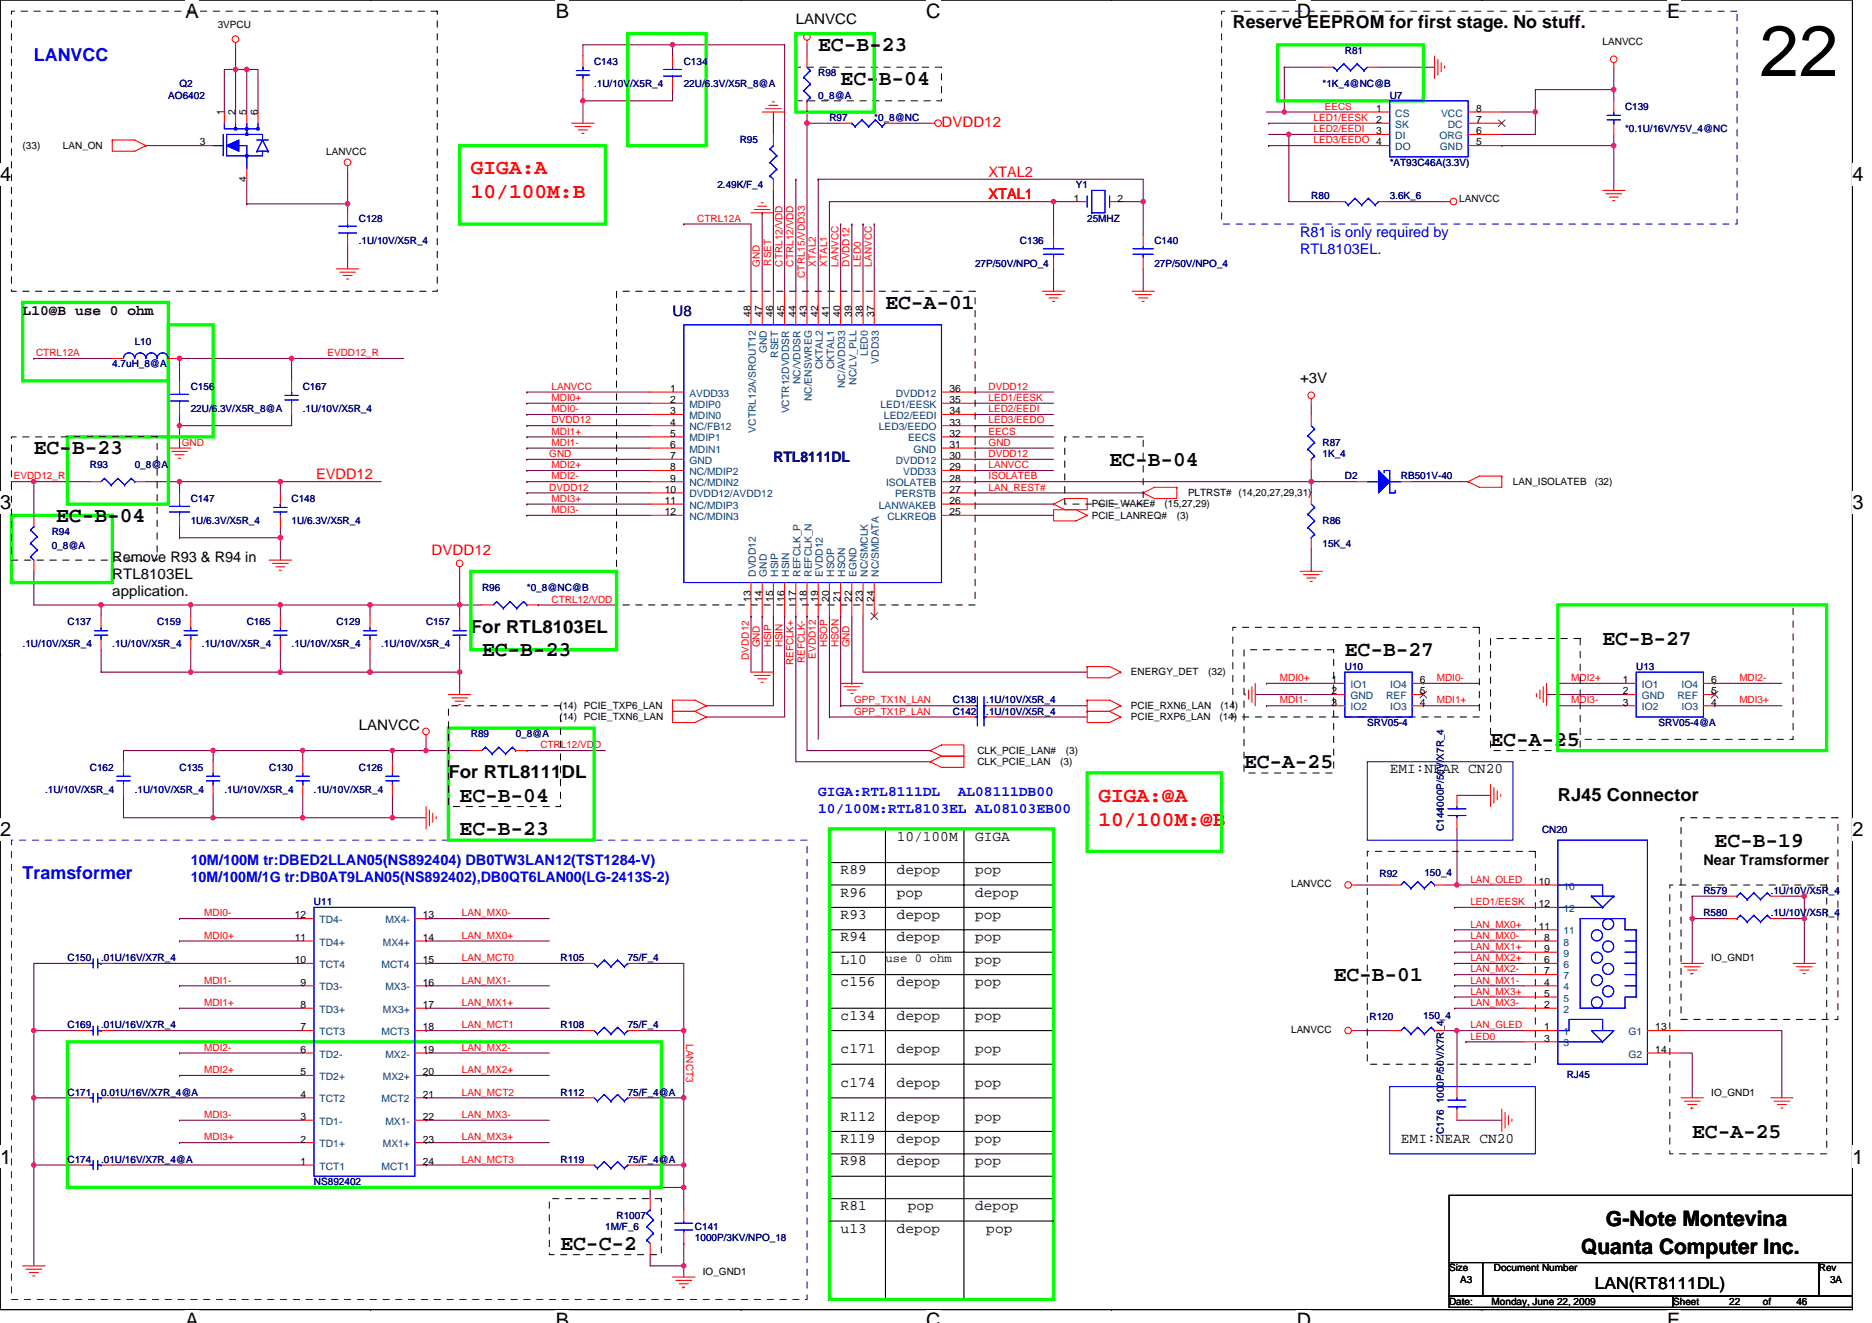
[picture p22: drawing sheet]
<svg xmlns="http://www.w3.org/2000/svg" width="297mm" height="210mm" viewBox="0 0 297 210" stroke-linecap="round" stroke-linejoin="round" font-family="sans-serif">
<defs><g id="words">
<text font-size="11.4" x="279.2" y="12.1">22</text>
<g font-size="3.4">
<text x="129.8" y="8.1">EC-B-23</text>
<text x="133.4" y="13.5">EC-B-04</text>
<text x="140.5" y="49">EC-A-01</text>
<text x="5.4" y="72.1">EC-B-23</text>
<text x="176.1" y="73.9">EC-B-04</text>
<text x="8.9" y="82.8">EC-B-04</text>
<text x="76.5" y="104.1">EC-B-23</text>
<text x="213.4" y="104.1">EC-B-27</text>
<text x="254.3" y="102.4">EC-B-27</text>
<text x="236.5" y="118.4">EC-A-25</text>
<text x="197.4" y="121.9">EC-A-25</text>
<text x="72.9" y="127.3">EC-B-04</text>
<text x="72.9" y="132.6">EC-B-23</text>
<text x="272.1" y="134.4">EC-B-19</text>
<text x="211.6" y="155.7">EC-B-01</text>
<text x="268.5" y="180.6">EC-A-25</text>
<text x="254.8" y="194.6">G-Note Montevina</text>
<text x="88.9" y="198.4">EC-C-2</text>
<text x="250.9" y="199.1">Quanta Computer Inc.</text>
</g>
<g font-size="3.4" fill="#f00">
<text x="74.7" y="27.7">GIGA:A</text>
<text x="74.7" y="31.5">10/100M:B</text>
<text x="174.3" y="127.3">GIGA:@A</text>
<text x="174.3" y="131.1">10/100M:@B</text>
</g>
<g font-size="3.2">
<text x="29.4" y="2.8">A</text>
<text x="88.2" y="2.8">B</text>
<text x="147" y="2.8">C</text>
<text x="205.8" y="2.8">D</text>
<text x="264.5" y="2.8">E</text>
<text x="0" y="28.8">4</text>
<text x="293.9" y="28.8">4</text>
<text x="0" y="80.8">3</text>
<text x="293.9" y="80.8">3</text>
<text x="0" y="132.7">2</text>
<text x="293.9" y="132.7">2</text>
<text x="0" y="184.7">1</text>
<text x="293.9" y="184.7">1</text>
<text x="29.4" y="210.7">A</text>
<text x="88.2" y="210.7">B</text>
<text x="147" y="210.7">C</text>
<text x="205.8" y="210.7">D</text>
<text x="264.5" y="210.7">E</text>
</g>
<g font-size="2.8">
<text x="195.6" y="4.4">Reserve EEPROM for first stage. No stuff.</text>
<text x="74.7" y="100.4">For RTL8103EL</text>
<text x="71.2" y="123.5">For RTL8111DL</text>
<text x="247.2" y="127.1">RJ45 Connector</text>
</g>
<g font-size="2.8" fill="#00f">
<text x="5.4" y="9.8">LANVCC</text>
<text x="3.6" y="139.6">Tramsformer</text>
</g>
<text font-size="2.6" x="253" y="204.5">LAN(RT8111DL)</text>
<g font-size="2.3">
<text x="126.3" y="3.9">LANVCC</text>
<text x="3.6" y="49.9">L10@B use 0 ohm</text>
<text x="206.3" y="60.7">+3V</text>
<text x="17.8" y="89.2">Remove R93 &amp; R94 in</text>
<text x="17.8" y="91.9">RTL8103EL</text>
<text x="17.8" y="94.5">application.</text>
<text x="56.9" y="115.9">LANVCC</text>
<text x="220.5" y="122.7">EMI:NEAR CN20</text>
<text x="142.3" y="133.4">10/100M</text>
<text x="154.7" y="133.4">GIGA</text>
<text x="270.3" y="137.3">Near Tramsformer</text>
<text x="133.4" y="138.7">R89</text>
<text x="133.4" y="142.3">R96</text>
<text x="142.3" y="138.7">depop</text>
<text x="142.3" y="142.3">pop</text>
<text x="154.7" y="138.7">pop</text>
<text x="154.7" y="142.3">depop</text>
<text x="133.4" y="145.9">R93</text>
<text x="133.4" y="149.4">R94</text>
<text x="142.3" y="145.9">depop</text>
<text x="142.3" y="149.4">depop</text>
<text x="154.7" y="145.9">pop</text>
<text x="154.7" y="149.4">pop</text>
<text x="133.4" y="153">L10</text>
<text x="154.7" y="153">pop</text>
<text x="133.4" y="156.5">c156</text>
<text x="133.4" y="161.9">c134</text>
<text x="142.3" y="156.5">depop</text>
<text x="142.3" y="161.9">depop</text>
<text x="154.7" y="156.5">pop</text>
<text x="154.7" y="161.9">pop</text>
<text x="133.4" y="167.2">c171</text>
<text x="142.3" y="167.2">depop</text>
<text x="154.7" y="167.2">pop</text>
<text x="133.4" y="172.5">c174</text>
<text x="142.3" y="172.5">depop</text>
<text x="154.7" y="172.5">pop</text>
<text x="133.4" y="177.9">R112</text>
<text x="142.3" y="177.9">depop</text>
<text x="154.7" y="177.9">pop</text>
<text x="133.4" y="185">R98</text>
<text x="133.4" y="181.4">R119</text>
<text x="142.3" y="185">depop</text>
<text x="142.3" y="181.4">depop</text>
<text x="154.7" y="185">pop</text>
<text x="154.7" y="181.4">pop</text>
<text x="222.3" y="181.4">EMI:NEAR CN20</text>
<text x="133.4" y="192.1">R81</text>
<text x="133.4" y="195.6">u13</text>
<text x="142.3" y="195.6">depop</text>
<text x="144.1" y="192.1">pop</text>
<text x="154.7" y="192.1">depop</text>
<text x="156.5" y="195.6">pop</text>
</g>
<g font-size="2.3" fill="#f00">
<text x="149.4" y="20.2">DVDD12</text>
<text x="156.9" y="28.1">XTAL2</text>
<text x="156.9" y="31.6">XTAL1</text>
<text x="50.2" y="76.1">EVDD12</text>
<text x="68.5" y="88.1">DVDD12</text>
</g>
<g font-size="2.3" fill="#00f">
<text x="206.3" y="37.6">R81 is only required by</text>
<text x="206.3" y="40.3">RTL8103EL.</text>
<text x="129.8" y="126.4">GIGA:RTL8111DL</text>
<text x="129.8" y="129">10/100M:RTL8103EL AL08103EB00</text>
<text x="152" y="126.4">AL08111DB00</text>
<text x="30.3" y="137.3">10M/100M tr:DBED2LLAN05(NS892404) DB0TW3LAN12(TST1284-V)</text>
<text x="30.3" y="140">10M/100M/1G tr:DB0AT9LAN05(NS892402),DB0QT6LAN00(LG-2413S-2)</text>
</g>
<g font-size="2.3" fill="#000080">
<text x="106.7" y="50.1">U8</text>
<text x="122.7" y="73.3">RTL8111DL</text>
</g>
<text font-size="1.9" x="140.5" y="152.7">use 0 ohm</text>
<g font-size="1.6">
<text x="34.5" y="4.4">3VPCU</text>
<text x="254.3" y="7.1">LANVCC</text>
<text x="218.4" y="17.8">1</text>
<text x="234.2" y="17.8">8</text>
<text x="3.6" y="23.6">(33)</text>
<text x="10" y="23.6">LAN_ON</text>
<text x="31.7" y="23.1">3</text>
<text x="35.6" y="18.3" transform="rotate(-90 35.6 18.3)">1</text>
<text x="37.4" y="18.3" transform="rotate(-90 37.4 18.3)">2</text>
<text x="39.1" y="18.3" transform="rotate(-90 39.1 18.3)">5</text>
<text x="40.9" y="18.3" transform="rotate(-90 40.9 18.3)">6</text>
<text x="218.4" y="19.5">2</text>
<text x="218.4" y="21.3">3</text>
<text x="234.2" y="23.1">5</text>
<text x="234.2" y="19.5">7</text>
<text x="234.2" y="21.3">6</text>
<text x="39.1" y="28.8" transform="rotate(-90 39.1 28.8)">4</text>
<text x="51.8" y="24.5">LANVCC</text>
<text x="170.4" y="32">1</text>
<text x="177.3" y="32">2</text>
<text x="231.5" y="32">LANVCC</text>
<text x="119.1" y="50.3" transform="rotate(-90 119.1 50.3)">48</text>
<text x="120.9" y="50.3" transform="rotate(-90 120.9 50.3)">47</text>
<text x="122.7" y="50.3" transform="rotate(-90 122.7 50.3)">46</text>
<text x="124.5" y="50.3" transform="rotate(-90 124.5 50.3)">45</text>
<text x="126.3" y="50.3" transform="rotate(-90 126.3 50.3)">44</text>
<text x="128" y="50.3" transform="rotate(-90 128 50.3)">43</text>
<text x="129.8" y="50.3" transform="rotate(-90 129.8 50.3)">42</text>
<text x="131.6" y="50.3" transform="rotate(-90 131.6 50.3)">41</text>
<text x="133.4" y="50.3" transform="rotate(-90 133.4 50.3)">40</text>
<text x="135.1" y="50.3" transform="rotate(-90 135.1 50.3)">39</text>
<text x="136.9" y="50.3" transform="rotate(-90 136.9 50.3)">38</text>
<text x="138.7" y="50.3" transform="rotate(-90 138.7 50.3)">37</text>
<text x="106.4" y="62.2">1</text>
<text x="106.4" y="64">2</text>
<text x="106.4" y="65.8">3</text>
<text x="150.6" y="62.2">36</text>
<text x="150.6" y="65.8">34</text>
<text x="150.6" y="64">35</text>
<text x="106.4" y="67.5">4</text>
<text x="106.4" y="69.3">5</text>
<text x="106.4" y="71.1">6</text>
<text x="150.6" y="71.1">31</text>
<text x="150.6" y="69.3">32</text>
<text x="150.6" y="67.5">33</text>
<text x="106.4" y="72.9">7</text>
<text x="106.4" y="74.7">8</text>
<text x="106.4" y="76.4">9</text>
<text x="150.6" y="72.9">30</text>
<text x="150.6" y="76.4">28</text>
<text x="150.6" y="74.7">29</text>
<text x="240.1" y="77">LAN_ISOLATEB</text>
<text x="253" y="77">(32)</text>
<text x="105.5" y="78.2">10</text>
<text x="105.5" y="80">11</text>
<text x="105.5" y="81.8">12</text>
<text x="150.6" y="78.2">27</text>
<text x="150.6" y="80">26</text>
<text x="150.6" y="81.8">25</text>
<text x="173.2" y="80.5">PCIE_WAKE#</text>
<text x="173.2" y="82.3">PCIE_LANREQ#</text>
<text x="184.8" y="80.5">(15,27,29)</text>
<text x="186.7" y="82.3">(3)</text>
<text x="188.5" y="78.8">PLTRST# (14,20,27,29,31)</text>
<text x="119.1" y="95.5" transform="rotate(-90 119.1 95.5)">13</text>
<text x="120.9" y="95.5" transform="rotate(-90 120.9 95.5)">14</text>
<text x="122.7" y="95.5" transform="rotate(-90 122.7 95.5)">15</text>
<text x="124.5" y="95.5" transform="rotate(-90 124.5 95.5)">16</text>
<text x="126.3" y="95.5" transform="rotate(-90 126.3 95.5)">17</text>
<text x="128" y="95.5" transform="rotate(-90 128 95.5)">18</text>
<text x="129.8" y="95.5" transform="rotate(-90 129.8 95.5)">19</text>
<text x="131.6" y="95.5" transform="rotate(-90 131.6 95.5)">20</text>
<text x="133.4" y="95.5" transform="rotate(-90 133.4 95.5)">21</text>
<text x="135.1" y="95.5" transform="rotate(-90 135.1 95.5)">22</text>
<text x="136.9" y="95.5" transform="rotate(-90 136.9 95.5)">23</text>
<text x="138.7" y="95.5" transform="rotate(-90 138.7 95.5)">24</text>
<text x="179.4" y="107.2">ENERGY_DET</text>
<text x="191.7" y="107.2">(32)</text>
<text x="88.8" y="112.5">(14) PCIE_TXP6_LAN</text>
<text x="179.4" y="112.5">PCIE_RXN6_LAN</text>
<text x="193.7" y="112.5">(14)</text>
<text x="211.3" y="108.4">1</text>
<text x="211.3" y="112">3</text>
<text x="211.3" y="110.2">2</text>
<text x="225.3" y="112">4</text>
<text x="225.3" y="108.4">6</text>
<text x="225.3" y="110.2">5</text>
<text x="257.5" y="108.4">1</text>
<text x="257.5" y="112">3</text>
<text x="257.5" y="110.2">2</text>
<text x="271.5" y="112">4</text>
<text x="271.5" y="108.4">6</text>
<text x="271.5" y="110.2">5</text>
<text x="88.8" y="114.3">(14) PCIE_TXN6_LAN</text>
<text x="155.1" y="119.7">CLK_PCIE_LAN#</text>
<text x="169.1" y="119.7">(3)</text>
<text x="179.4" y="114.3">PCIE_RXP6_LAN</text>
<text x="193.5" y="114.3">(14)</text>
<text x="155.1" y="121.4">CLK_PCIE_LAN</text>
<text x="168.2" y="121.4">(3)</text>
<text x="204.9" y="140.8">LANVCC</text>
<text x="244.2" y="140.4">10</text>
<text x="244.2" y="144">12</text>
<text x="46.8" y="149.3">11</text>
<text x="46.8" y="145.8">12</text>
<text x="67.1" y="145.8">13</text>
<text x="67.1" y="149.3">14</text>
<text x="244.2" y="147.6">11</text>
<text x="245" y="149.3">8</text>
<text x="46.8" y="152.9">10</text>
<text x="67.1" y="152.9">15</text>
<text x="245" y="151.1">9</text>
<text x="245" y="152.9">6</text>
<text x="245" y="154.7">7</text>
<text x="271.5" y="152.5">IO_GND1</text>
<text x="47.7" y="160">8</text>
<text x="47.7" y="156.4">9</text>
<text x="67.1" y="156.4">16</text>
<text x="67.1" y="160">17</text>
<text x="245" y="156.4">4</text>
<text x="245" y="158.2">5</text>
<text x="245" y="160">2</text>
<text x="47.7" y="167.1">6</text>
<text x="47.7" y="163.6">7</text>
<text x="67.1" y="163.6">18</text>
<text x="67.1" y="167.1">19</text>
<text x="204.9" y="163.9">LANVCC</text>
<text x="245" y="163.6">1</text>
<text x="245" y="165.3">3</text>
<text x="262.7" y="167.1">14</text>
<text x="262.7" y="163.6">13</text>
<text x="47.7" y="170.7">5</text>
<text x="67.1" y="170.7">20</text>
<text x="271.5" y="173.9">IO_GND1</text>
<text x="47.7" y="177.8">3</text>
<text x="47.7" y="174.2">4</text>
<text x="67.1" y="174.2">21</text>
<text x="67.1" y="177.8">22</text>
<text x="47.7" y="184.9">1</text>
<text x="47.7" y="181.3">2</text>
<text x="67.1" y="184.9">24</text>
<text x="67.1" y="181.3">23</text>
<text x="111.5" y="202.3">IO_GND1</text>
<text x="229.9" y="201.8">Size</text>
<text x="231.7" y="203.6">A3</text>
<text x="237" y="201.8">Document Number</text>
<text x="288.6" y="201.8">Rev</text>
<text x="290.4" y="203.6">3A</text>
<text x="229.9" y="207.1">Date:</text>
<text x="236.7" y="207.1">Monday, June 22, 2009</text>
<text x="265.5" y="207.1">Sheet</text>
<text x="274.4" y="207.1">22</text>
<text x="279.7" y="207.1">of</text>
<text x="285" y="207.1">46</text>
</g>
<g font-size="1.6" fill="#000080">
<text x="94.3" y="10.3">C143</text>
<text x="108.5" y="10.3">C134</text>
<text x="213.4" y="8.5">R81</text>
<text x="26.7" y="15.6">AO6402</text>
<text x="28.5" y="13.9">Q2</text>
<text x="94.3" y="13.9">.1U/10V/X5R_4</text>
<text x="108.5" y="13.9">22U/6.3V/X5R_8@A</text>
<text x="129.8" y="12.1">R98</text>
<text x="129.8" y="15.6">0_8@A</text>
<text x="209.8" y="13.9">*1K_4@NC@B</text>
<text x="220.5" y="15.6">U7</text>
<text x="257.8" y="17.4">C139</text>
<text x="117.4" y="22.8">R95</text>
<text x="131.6" y="19.2">R97</text>
<text x="138.7" y="19.2">*0_8@NC</text>
<text x="257.8" y="21">*0.1U/16V/Y5V_4@NC</text>
<text x="113.8" y="29.9">2.49K/F_4</text>
<text x="170.7" y="29.9">Y1</text>
<text x="220.5" y="26.3">*AT93C46A(3.3V)</text>
<text x="56.9" y="35.2">C128</text>
<text x="172.5" y="35.2">25MHZ</text>
<text x="208.1" y="31.6">R80</text>
<text x="220.5" y="31.6">3.6K_6</text>
<text x="56.9" y="38.8">.1U/10V/X5R_4</text>
<text x="161.8" y="38.8">C136</text>
<text x="183.2" y="38.8">C140</text>
<text x="154.7" y="42.3">27P/50V/NPO_4</text>
<text x="183.2" y="42.3">27P/50V/NPO_4</text>
<text x="17.8" y="58.3">4.7uH_8@A</text>
<text x="21.4" y="54.8">L10</text>
<text x="30.3" y="61.9">C156</text>
<text x="30.3" y="65.4">22U/6.3V/X5R_8@A</text>
<text x="48" y="61.9">C167</text>
<text x="48" y="65.4">.1U/10V/X5R_4</text>
<text x="209.8" y="70.8">R87</text>
<text x="14.3" y="74.3">R93</text>
<text x="21.4" y="74.3">0_8@A</text>
<text x="209.8" y="72.5">1K_4</text>
<text x="213.4" y="76.1">D2</text>
<text x="222.3" y="76.1">RB501V-40</text>
<text x="30.3" y="79.7">C147</text>
<text x="30.3" y="83.2">1U/6.3V/X5R_4</text>
<text x="46.3" y="79.7">C148</text>
<text x="46.3" y="83.2">1U/6.3V/X5R_4</text>
<text x="209.8" y="83.2">R86</text>
<text x="8.2" y="85">R94</text>
<text x="8.2" y="87.1">0_8@A</text>
<text x="209.8" y="86.8">15K_4</text>
<text x="76.5" y="93.9">R96</text>
<text x="83.6" y="93.9">*0_8@NC@B</text>
<text x="10.7" y="99.2">C137</text>
<text x="24.9" y="99.2">C159</text>
<text x="39.2" y="99.2">C165</text>
<text x="53.4" y="99.2">C129</text>
<text x="67.6" y="99.2">C157</text>
<text x="3.6" y="102.8">.1U/10V/X5R_4</text>
<text x="17.8" y="102.8">.1U/10V/X5R_4</text>
<text x="32" y="102.8">.1U/10V/X5R_4</text>
<text x="46.3" y="102.8">.1U/10V/X5R_4</text>
<text x="60.5" y="102.8">.1U/10V/X5R_4</text>
<text x="213.4" y="106.3">U10</text>
<text x="259.6" y="106.3">U13</text>
<text x="151.2" y="113.4">C142</text>
<text x="151.2" y="111.7">C138</text>
<text x="156.5" y="113.4">.1U/10V/X5R_4</text>
<text x="156.5" y="111.7">.1U/10V/X5R_4</text>
<text x="74.7" y="117">R89</text>
<text x="81.8" y="117">0_8@A</text>
<text x="217" y="115.2">SRV05-4</text>
<text x="263.2" y="115.2">SRV05-4@A</text>
<text x="7.2" y="125.9">.1U/10V/X5R_4</text>
<text x="14.3" y="122.3">C162</text>
<text x="21.4" y="125.9">.1U/10V/X5R_4</text>
<text x="28.5" y="122.3">C135</text>
<text x="35.6" y="125.9">.1U/10V/X5R_4</text>
<text x="42.7" y="122.3">C130</text>
<text x="49.8" y="125.9">.1U/10V/X5R_4</text>
<text x="56.9" y="122.3">C126</text>
<text x="229.1" y="131.9" transform="rotate(-90 229.1 131.9)">C144</text>
<text x="229.1" y="128.9" transform="rotate(-90 229.1 128.9)">1000P/50V/X7R_4</text>
<text x="244.7" y="132.3">CN20</text>
<text x="49.8" y="143.7">U11</text>
<text x="218.9" y="139.2">R92</text>
<text x="226" y="139">150_4</text>
<text x="270.3" y="141.9">R579</text>
<text x="281" y="141.9">.1U/10V/X5R_4</text>
<text x="270.3" y="145.4">R580</text>
<text x="281" y="145.4">.1U/10V/X5R_4</text>
<text x="10.7" y="152.5">C150</text>
<text x="16" y="152.5">.01U/16V/X7R_4</text>
<text x="88.9" y="152.5">R105</text>
<text x="99.6" y="152.5">75/F_4</text>
<text x="217.3" y="162">R120</text>
<text x="225.8" y="161.8">150_4</text>
<text x="10.7" y="163.2">C169</text>
<text x="16" y="163.2">.01U/16V/X7R_4</text>
<text x="88.9" y="163.2">R108</text>
<text x="99.6" y="163.2">75/F_4</text>
<text x="10.7" y="173.9">C171</text>
<text x="16" y="173.9">0.01U/16V/X7R_4@A</text>
<text x="88.9" y="173.9">R112</text>
<text x="99.6" y="173.9">75/F_4@A</text>
<text x="248.6" y="171">RJ45</text>
<text x="229.1" y="179.9" transform="rotate(-90 229.1 179.9)">C176 1000P/50V/X7R_4</text>
<text x="10.7" y="184.6">C174</text>
<text x="16" y="184.6">.01U/16V/X7R_4@A</text>
<text x="88.9" y="184.6">R119</text>
<text x="99.6" y="184.6">75/F_4@A</text>
<text x="49.8" y="188.1">NS892402</text>
<text x="96.1" y="195.2">1M/F_6</text>
<text x="97.8" y="193.4">R1007</text>
<text x="110.3" y="195.2">C141</text>
<text x="110.3" y="197">1000P/3KV/NPO_18</text>
</g>
<g font-size="1.6" fill="#f00">
<text x="210.2" y="17.4">EECS</text>
<text x="208.4" y="22.8">LED3/EEDO 4</text>
<text x="208.4" y="21">LED2/EEDI</text>
<text x="208.4" y="19.2">LED1/EESK</text>
<text x="110.6" y="35.2">CTRL12A</text>
<text x="120.6" y="42.3" transform="rotate(-90 120.6 42.3)">GND</text>
<text x="122.4" y="42.1" transform="rotate(-90 122.4 42.1)">RSET</text>
<text x="124.1" y="42.3" transform="rotate(-90 124.1 42.3)">CTRL12/VDD</text>
<text x="125.9" y="42.3" transform="rotate(-90 125.9 42.3)">CTRL12/VDD</text>
<text x="127.7" y="44.1" transform="rotate(-90 127.7 44.1)">CTRL15/VDD33</text>
<text x="129.5" y="42.3" transform="rotate(-90 129.5 42.3)">XTAL2</text>
<text x="131.3" y="42.3" transform="rotate(-90 131.3 42.3)">XTAL1</text>
<text x="133" y="42.3" transform="rotate(-90 133 42.3)">LANVCC</text>
<text x="134.8" y="42.3" transform="rotate(-90 134.8 42.3)">DVDD12</text>
<text x="136.6" y="42.3" transform="rotate(-90 136.6 42.3)">LED0</text>
<text x="138.4" y="42.3" transform="rotate(-90 138.4 42.3)">LANVCC</text>
<text x="5.7" y="56.5">CTRL12A</text>
<text x="52" y="56.5">EVDD12_R</text>
<text x="87.5" y="65.4">MDI0-</text>
<text x="87.5" y="61.9">LANVCC</text>
<text x="87.5" y="63.6">MDI0+</text>
<text x="156.9" y="63.6">LED1/EESK</text>
<text x="156.9" y="61.9">DVDD12</text>
<text x="156.9" y="65.4">LED2/EEDI</text>
<text x="28.8" y="70.8">GND</text>
<text x="87.5" y="67.2">DVDD12</text>
<text x="87.5" y="69">MDI1+</text>
<text x="87.5" y="70.8">MDI1-</text>
<text x="156.9" y="70.8">GND</text>
<text x="156.9" y="67.2">LED3/EEDO</text>
<text x="156.9" y="69">EECS</text>
<text x="2.2" y="76.1">EVDD12_R</text>
<text x="87.2" y="77.9">DVDD12</text>
<text x="87.2" y="72.5">GND</text>
<text x="87.5" y="76.1">MDI2-</text>
<text x="87.5" y="74.3">MDI2+</text>
<text x="156.9" y="72.5">DVDD12</text>
<text x="156.9" y="74.3">LANVCC</text>
<text x="156.9" y="76.1">ISOLATEB</text>
<text x="156.9" y="77.9">LAN_REST#</text>
<text x="87.5" y="81.4">MDI3-</text>
<text x="87.5" y="79.7">MDI3+</text>
<text x="87.5" y="95.7">CTRL12/VDD</text>
<text x="118.8" y="104.7" transform="rotate(-90 118.8 104.7)">DVDD12</text>
<text x="120.6" y="102.8" transform="rotate(-90 120.6 102.8)">GND</text>
<text x="122.4" y="102.8" transform="rotate(-90 122.4 102.8)">HSIP</text>
<text x="124.1" y="102.8" transform="rotate(-90 124.1 102.8)">HSIN</text>
<text x="125.9" y="105.6" transform="rotate(-90 125.9 105.6)">REFCLK+</text>
<text x="127.7" y="105.3" transform="rotate(-90 127.7 105.3)">REFCLK-</text>
<text x="129.5" y="104.5" transform="rotate(-90 129.5 104.5)">EVDD12</text>
<text x="131.3" y="102.8" transform="rotate(-90 131.3 102.8)">HSOP</text>
<text x="133" y="102.8" transform="rotate(-90 133 102.8)">HSON</text>
<text x="134.8" y="102.8" transform="rotate(-90 134.8 102.8)">GND</text>
<text x="135.5" y="111.7">GPP_TX1N_LAN</text>
<text x="135.5" y="113.4">GPP_TX1P_LAN</text>
<text x="203.1" y="111.7">MDI1-</text>
<text x="203.1" y="108.1">MDI0+</text>
<text x="228" y="108.1">MDI0-</text>
<text x="228" y="111.7">MDI1+</text>
<text x="249.3" y="108.1">MDI2+</text>
<text x="249.3" y="111.7">MDI3-</text>
<text x="276" y="111.7">MDI3+</text>
<text x="276" y="108.1">MDI2-</text>
<text x="85.7" y="118.8">CTRL12/VDD</text>
<text x="233.3" y="140.1">LAN_OLED</text>
<text x="233.3" y="143.7">LED1/EESK</text>
<text x="32.4" y="149">MDI0+</text>
<text x="32.4" y="145.4">MDI0-</text>
<text x="73.3" y="145.4">LAN_MX0-</text>
<text x="73.3" y="149">LAN_MX0+</text>
<text x="233.3" y="147.2">LAN_MX0+</text>
<text x="233.3" y="149">LAN_MX0-</text>
<text x="73.3" y="152.5">LAN_MCT0</text>
<text x="233.3" y="152.5">LAN_MX2+</text>
<text x="233.3" y="150.8">LAN_MX1+</text>
<text x="233.3" y="154.3">LAN_MX2-</text>
<text x="32.4" y="159.7">MDI1+</text>
<text x="32.4" y="156.1">MDI1-</text>
<text x="73.3" y="159.7">LAN_MX1+</text>
<text x="73.3" y="156.1">LAN_MX1-</text>
<text x="233.3" y="159.7">LAN_MX3-</text>
<text x="233.3" y="157.9">LAN_MX3+</text>
<text x="233.3" y="156.1">LAN_MX1-</text>
<text x="32.4" y="166.8">MDI2-</text>
<text x="73.3" y="163.2">LAN_MCT1</text>
<text x="73.3" y="166.8">LAN_MX2-</text>
<text x="108.9" y="165.7" transform="rotate(90 108.9 165.7)">LANCT3</text>
<text x="233.3" y="163.2">LAN_GLED</text>
<text x="233.3" y="165">LED0</text>
<text x="32.4" y="170.3">MDI2+</text>
<text x="73.3" y="173.9">LAN_MCT2</text>
<text x="73.3" y="170.3">LAN_MX2+</text>
<text x="32.4" y="177.4">MDI3-</text>
<text x="73.3" y="177.4">LAN_MX3-</text>
<text x="32.4" y="181">MDI3+</text>
<text x="73.3" y="184.6">LAN_MCT3</text>
<text x="73.3" y="181">LAN_MX3+</text>
</g>
<g font-size="1.6" fill="#004080">
<text x="221.4" y="18.5">CS</text>
<text x="221.4" y="20.3">SK</text>
<text x="221.4" y="22.1">DI</text>
<text x="221.4" y="23.8">DO</text>
<text x="228.4" y="22.1">ORG</text>
<text x="228.5" y="23.8">GND</text>
<text x="228.7" y="18.5">VCC</text>
<text x="229.7" y="20.3">DC</text>
<text x="121.7" y="56.1" transform="rotate(-90 121.7 56.1)">GND</text>
<text x="123.5" y="56.8" transform="rotate(-90 123.5 56.8)">RSET</text>
<text x="130.6" y="58.6" transform="rotate(-90 130.6 58.6)">CKTAL2</text>
<text x="132.4" y="58.6" transform="rotate(-90 132.4 58.6)">CKTAL1</text>
<text x="137.7" y="56.5" transform="rotate(-90 137.7 56.5)">LED0</text>
<text x="139.5" y="57.7" transform="rotate(-90 139.5 57.7)">VDD33</text>
<text x="109.4" y="62.9">AVDD33</text>
<text x="109.4" y="64.7">MDIP0</text>
<text x="125.2" y="65.6" transform="rotate(-90 125.2 65.6)">VCTR12DVDDSR</text>
<text x="127" y="61" transform="rotate(-90 127 61)">NC/VDDSR</text>
<text x="128.8" y="63.7" transform="rotate(-90 128.8 63.7)">NC/ENSWREG</text>
<text x="134.1" y="61.6" transform="rotate(-90 134.1 61.6)">NC/AVDD33</text>
<text x="135.9" y="61.1" transform="rotate(-90 135.9 61.1)">NC/LV_PLL</text>
<text x="139.7" y="64.7">LED1/EESK</text>
<text x="142.2" y="62.9">DVDD12</text>
<text x="109.4" y="66.5">MDIN0</text>
<text x="109.4" y="68.3">NC/FB12</text>
<text x="109.4" y="70.1">MDIP1</text>
<text x="109.4" y="71.8">MDIN1</text>
<text x="119.9" y="68.7" transform="rotate(-90 119.9 68.7)">VCTRL12A/SROUT12</text>
<text x="139.5" y="68.3">LED3/EEDO</text>
<text x="140.3" y="66.5">LED2/EEDI</text>
<text x="144.1" y="70.1">EECS</text>
<text x="144.9" y="71.8">GND</text>
<text x="109.4" y="73.6">GND</text>
<text x="109.4" y="75.4">NC/MDIP2</text>
<text x="109.4" y="77.2">NC/MDIN2</text>
<text x="140.6" y="77.2">ISOLATEB</text>
<text x="142.2" y="73.6">DVDD12</text>
<text x="143.3" y="75.4">VDD33</text>
<text x="109.4" y="79">DVDD12/AVDD12</text>
<text x="109.4" y="80.7">NC/MDIP3</text>
<text x="109.4" y="82.5">NC/MDIN3</text>
<text x="139.5" y="80.7">LANWAKEB</text>
<text x="140.8" y="82.5">CLKREQB</text>
<text x="142" y="79">PERSTB</text>
<text x="119.9" y="91.6" transform="rotate(-90 119.9 91.6)">DVDD12</text>
<text x="121.7" y="91.6" transform="rotate(-90 121.7 91.6)">GND</text>
<text x="123.5" y="91.6" transform="rotate(-90 123.5 91.6)">HSIP</text>
<text x="125.2" y="91.6" transform="rotate(-90 125.2 91.6)">HSIN</text>
<text x="127" y="91.6" transform="rotate(-90 127 91.6)">REFCLK_P</text>
<text x="128.8" y="91.6" transform="rotate(-90 128.8 91.6)">REFCLK_N</text>
<text x="130.6" y="91.6" transform="rotate(-90 130.6 91.6)">EVDD12</text>
<text x="132.4" y="91.6" transform="rotate(-90 132.4 91.6)">HSOP</text>
<text x="134.1" y="91.6" transform="rotate(-90 134.1 91.6)">HSON</text>
<text x="135.9" y="91.6" transform="rotate(-90 135.9 91.6)">EGND</text>
<text x="137.7" y="91.6" transform="rotate(-90 137.7 91.6)">NC/SMCLK</text>
<text x="139.5" y="91.6" transform="rotate(-90 139.5 91.6)">NC/SMDATA</text>
<text x="214.3" y="109.2">IO1</text>
<text x="214.3" y="112.7">IO2</text>
<text x="214.3" y="111">GND</text>
<text x="220" y="111">REF</text>
<text x="220.6" y="112.7">IO3</text>
<text x="220.6" y="109.2">IO4</text>
<text x="260.5" y="109.2">IO1</text>
<text x="260.5" y="112.7">IO2</text>
<text x="260.5" y="111">GND</text>
<text x="266.2" y="111">REF</text>
<text x="266.8" y="112.7">IO3</text>
<text x="266.8" y="109.2">IO4</text>
<text x="248.1" y="141.2">10</text>
<text x="50.7" y="146.5">TD4-</text>
<text x="61.1" y="146.5">MX4-</text>
<text x="248.1" y="148.3">11</text>
<text x="248.1" y="144.7">12</text>
<text x="50.7" y="153.6">TCT4</text>
<text x="50.7" y="150.1">TD4+</text>
<text x="60.6" y="153.6">MCT4</text>
<text x="60.7" y="150.1">MX4+</text>
<text x="248.1" y="150.1">8</text>
<text x="248.1" y="151.8">9</text>
<text x="248.1" y="153.6">6</text>
<text x="248.1" y="155.4">7</text>
<text x="50.7" y="160.7">TD3+</text>
<text x="50.7" y="157.2">TD3-</text>
<text x="60.7" y="160.7">MX3+</text>
<text x="61.1" y="157.2">MX3-</text>
<text x="248.1" y="157.2">4</text>
<text x="248.1" y="159">5</text>
<text x="248.1" y="160.7">2</text>
<text x="50.7" y="167.9">TD2-</text>
<text x="50.7" y="164.3">TCT3</text>
<text x="60.6" y="164.3">MCT3</text>
<text x="61.1" y="167.9">MX2-</text>
<text x="248.1" y="164.3">1</text>
<text x="248.1" y="166.1">3</text>
<text x="258.4" y="167.9">G2</text>
<text x="258.4" y="164.3">G1</text>
<text x="50.7" y="171.4">TD2+</text>
<text x="60.7" y="171.4">MX2+</text>
<text x="50.7" y="178.5">TD1-</text>
<text x="50.7" y="175">TCT2</text>
<text x="60.6" y="175">MCT2</text>
<text x="61.1" y="178.5">MX1-</text>
<text x="50.7" y="185.6">TCT1</text>
<text x="50.7" y="182.1">TD1+</text>
<text x="60.6" y="185.6">MCT1</text>
<text x="60.7" y="182.1">MX1+</text>
</g>
</g></defs>
<path d="M0 0h293.9v207.9h-293.9z" fill="none" stroke="#000" stroke-width=".17"/>
<g fill="#fff">
<path d="M29.4 0h2.1v3.5h-2.1z"/>
<path d="M29.4 207.9h2.1v2h-2.1z"/>
</g>
<path d="M58.8 0h.1M58.8 207.9h.1" fill="none" stroke="#000" stroke-width=".17"/>
<g fill="#fff">
<path d="M88.2 0h2.1v3.5h-2.1z"/>
<path d="M88.2 207.9h2.1v2h-2.1z"/>
</g>
<path d="M117.6 0h.1M117.6 207.9h.1" fill="none" stroke="#000" stroke-width=".17"/>
<g fill="#fff">
<path d="M147 0h2.3v3.5h-2.3z"/>
<path d="M147 207.9h2.3v2h-2.3z"/>
</g>
<path d="M176.4 0h.1M176.4 207.9h.1" fill="none" stroke="#000" stroke-width=".17"/>
<g fill="#fff">
<path d="M205.8 0h2.2v3.5h-2.2z"/>
<path d="M205.8 207.9h2.2v2h-2.2z"/>
</g>
<path d="M235.2 0h.1M235.2 207.9h.1" fill="none" stroke="#000" stroke-width=".17"/>
<g fill="#fff">
<path d="M264.5 0h2.1v3.5h-2.1z"/>
<path d="M264.5 207.9h2.1v2h-2.1z"/>
<path d="M0 26h1.8v3.5h-1.8z"/>
<path d="M293.9 26h1.8v3.5h-1.8z"/>
<path d="M0 77.9h1.8v3.5h-1.8z"/>
<path d="M293.9 77.9h1.8v3.5h-1.8z"/>
</g>
<path d="M0 52h.1M293.9 52h.1" fill="none" stroke="#000" stroke-width=".17"/>
<g fill="#fff">
<path d="M0 129.9h1.8v3.5h-1.8z"/>
<path d="M293.9 129.9h1.8v3.5h-1.8z"/>
</g>
<path d="M0 103.9h.1M293.9 103.9h.1" fill="none" stroke="#000" stroke-width=".17"/>
<path d="M0 103.9h.1" fill="none" stroke="#000" stroke-width=".16"/>
<g fill="#fff">
<path d="M0 181.9h1.8v3.5h-1.8z"/>
<path d="M293.9 181.9h1.8v3.5h-1.8z"/>
</g>
<g fill="none" stroke="#000" stroke-width=".17">
<path d="M131.6 136.9h35.6M140.5 131.6v74.6M152.9 131.6v74.6M0 155.9h.1M131.6 140.5h35.6M131.6 144h35.6M131.6 147.6h35.6M131.6 151.1h35.6M131.6 154.7h35.6M293.9 155.9h.1M131.6 160h35.6M131.6 163.6h35.6"/>
<path d="M131.6 168.9h35.6M131.6 179.6h35.6M131.6 174.2h35.6M131.6 183.1h35.6M131.6 186.7h35.6M131.6 190.2h35.6M131.6 193.8h35.6M167.2 186.7h.1M167.2 190.2h.1M167.2 193.8h.1M229.9 189.7h64v10.7h-64zM140.5 206.2h.1"/>
<path d="M229.9 200.4h5.4v5.3h-5.4zM229.9 205.7h35.6v1.8h-35.6zM235.3 200.4h53.3v5.3h-53.3zM265.5 205.7h28.4v1.8h-28.4zM288.6 200.4h5.3v5.3h-5.3z"/>
</g>
<g fill="none" stroke="#800040" stroke-width=".17">
<path d="M37.4 11v6.8M37.4 11h-1.8v6.8M37.4 7.5v3.5M37.4 11h.1M37.4 11h1.8M39.2 11h1.7v6.8M39.2 11h.1M39.2 11v6.8M92.5 16v3.6M92.5 8.9v-1.8h14.2v1.8M92.5 16h.1M92.5 14.2v1.8"/>
<path d="M106.7 14.2v1.8h-14.2M106.7 7.1h.1M106.7 7.1h17.8M122.7 17.8v3.5M124.5 7.1h.1M124.5 7.1v39.1M128.1 19.6h.1M128.1 19.6h5.3M128.1 17.8v1.8M128.1 7.1v1.8M128.1 19.6v26.6M142.3 19.6h5.3"/>
<path d="M201 17.8h2.8M201.3 19.6h.1M201.3 19.6h13.9M203.8 17.8h.1M203.8 10.7h.1M203.8 10.7h6M203.8 17.8h11.4M203.8 10.7v7.1M218.7 10.7h8.9M238.3 17.8h5.3M243.6 17.8v3.5h-5.3M243.6 17.8h.1"/>
<path d="M243.6 14.2h12.5v1.8M243.6 14.2h.1M243.6 14.2v3.6M256.1 10.7v3.5M23.2 23.1h8.8M39.2 28.4v4M39.2 32.4h.1M39.2 32.4h16M55.2 32.4v1.4M55.2 39.1v3.6M55.2 27v5.4M108.5 35.6h10.7v10.6"/>
<path d="M108.5 35.6h.1M120.9 33.8h.1M120.9 33.8v12.4M122.7 30.2h.1M122.7 30.2v16M126.3 28.4h.1M126.3 28.4v17.8M129.8 28.4h.1M129.8 28.4h51.6v3.6M129.8 28.4v17.8M131.6 32h.1M131.6 32v14.2"/>
<path d="M131.6 32h39.1M133.4 35.6h.1M133.4 35.6v10.6M135.2 35.6h.1M135.2 35.6v10.6M136.9 35.6h.1M136.9 35.6v10.6M138.7 35.6h.1M138.7 35.6v10.6M167.2 32v5.3M167.2 32h.1M177.8 32h3.6"/>
<path d="M181.4 32h.1M181.4 32v5.3M201.3 23.1h.1M201.3 21.3h3.2M201.3 23.1h13.9M204.5 21.3h.1M204.5 21.3v10.7h7.1M204.5 21.3h10.7M220.5 32h8.9M238.3 23.1h.1M238.3 23.1h17.8M256.1 23.1v7.1"/>
<path d="M256.1 21.3v1.8M5.4 56.9h.1M5.4 56.9h12.4M28.5 56.9v3.6M28.5 56.9h.1M28.5 56.9h35.5M46.3 56.9v3.6M46.3 56.9h.1M167.2 42.7v3.5M181.4 42.7v3.5M1.8 76.5h.1M1.8 76.5h3.6"/>
<path d="M5.4 76.5h8.9M5.4 76.5h.1M5.4 76.5v5.3M23.2 76.5h5.3M28.5 67.6h.1M28.5 65.8v1.8M28.5 76.5h.1M28.5 76.5v1.7M28.5 76.5h32M28.5 67.6v3.5M44.5 76.5v1.7M44.5 76.5h.1"/>
<path d="M46.3 65.8v1.8h-17.8M83.6 67.6h.1M83.6 65.8h.1M83.6 76.5h.1M83.6 78.2h.1M83.6 74.7h.1M83.6 69.3h.1M83.6 71.1h.1M83.6 62.2h.1M83.6 72.9h.1M83.6 64h.1M83.6 64h19.6"/>
<path d="M83.6 62.2h19.6M83.6 67.6h19.6M83.6 65.8h19.6M83.6 71.1h19.6M83.6 76.5h19.6M83.6 78.2h19.6M83.6 74.7h19.6M83.6 69.3h19.6M83.6 72.9h19.6M154.7 64h.1M154.7 62.2h.1M154.7 71.1h.1"/>
<path d="M154.7 65.8h.1M154.7 72.9h.1M154.7 74.7h.1M154.7 67.6h.1M154.7 69.3h.1M154.7 76.5h.1M154.7 78.2h.1M154.7 64h12.5M154.7 62.2h12.5M154.7 67.6h12.5M154.7 65.8h12.5M154.7 71.1h12.5"/>
<path d="M154.7 76.5h53.4M154.7 78.2h26.7M154.7 74.7h12.5M154.7 69.3h12.5M154.7 72.9h12.5M208.1 74.7v1.8M208.1 64v1.8M208.1 76.5v1.7M208.1 76.5h7.1M224.1 76.5h8.9M5.4 90.7v5.3h10.6M16 96h.1"/>
<path d="M16 96v1.8M16 96h56.9M28.5 83.6v1.7M28.5 85.3h.1M28.5 85.3h16M30.3 96v1.8M30.3 96h.1M44.5 83.6v1.7M44.5 85.3v3.6M44.5 96v1.8M44.5 96h.1M58.7 96h.1"/>
<path d="M58.7 96v1.8M72.9 96h.1M72.9 90.7v5.3M72.9 96h3.6M72.9 96v1.8M83.6 81.8h.1M83.6 80h.1M83.6 81.8h19.6M83.6 80h19.6M85.4 96h.1M85.4 96h12.4M119.2 97.8h.1"/>
<path d="M119.2 97.8v8.9M120.9 97.8h.1M120.9 97.8v8.9M122.7 97.8h.1M122.7 97.8v14.2h-10.6M124.5 97.8h.1M124.5 97.8v16h-12.4M126.3 97.8h.1M126.3 97.8v23.1h21.3M128.1 97.8h.1M128.1 97.8v21.3h19.5M129.8 97.8h.1"/>
<path d="M129.8 97.8v19.5M131.6 97.8h.1M131.6 97.8v16M133.4 97.8h.1M133.4 97.8v14.2M135.2 97.8v10.7M136.9 97.8v8.9h35.6M154.7 81.8h12.5M154.7 80h12.5M208.1 87.1v3.6M16 103.1v3.6h14.3M19.6 119.1v1.8"/>
<path d="M19.6 119.1h.1M19.6 119.1h14.2M30.3 103.1v3.6M30.3 106.7h.1M30.3 106.7h42.6M33.8 119.1h14.2M33.8 119.1v1.8M44.5 103.1v3.6M44.5 106.7h.1M48 119.1h.1M48 119.1v1.8M48 119.1h19.6"/>
<path d="M58.7 103.1v3.6M58.7 106.7h.1M62.3 119.1v1.8M62.3 119.1h.1M67.6 117.3v1.8M67.6 119.1h7.1M72.9 103.1v3.6M72.9 106.7v3.5M83.6 119.1h.1M83.6 119.1h12.5M131.6 113.8h.1M131.6 113.8h21.3"/>
<path d="M133.4 112h.1M133.4 112h19.5M135.2 108.5h.1M158.3 112h14.2M158.3 113.8h14.2M199.2 110.2h12.4M201 112h.1M201 108.5h.1M201 112h10.6M201 108.5h10.6M225.8 108.5h.1M225.8 112h.1"/>
<path d="M225.8 112h8.9M225.8 108.5h8.9M245.4 110.2h12.4M247.2 108.5h.1M247.2 112h.1M247.2 112h10.6M247.2 108.5h10.6M272.1 112h.1M272.1 108.5h.1M272.1 112h10.6M272.1 108.5h10.6M19.6 126.2v3.6h14.2"/>
<path d="M33.8 129.8h.1M33.8 126.2v3.6M33.8 129.8h14.2M48 126.2v3.6M48 129.8h14.3M62.3 126.2h.1M62.3 129.8h5.3M62.3 126.2v3.6M231.2 126.2h5.3M231.2 131.6v8.9M12.5 152.9h-7.1v10.7h7.1M17.8 152.9h30.2"/>
<path d="M28.5 156.5h.1M28.5 149.4h.1M28.5 145.8h.1M28.5 156.5h19.5M28.5 149.4h19.5M28.5 145.8h19.5M67.6 152.9h.1M67.6 145.8h.1M67.6 149.4h.1M67.6 156.5h.1M67.6 152.9h24.9M67.6 156.5h19.6"/>
<path d="M67.6 149.4h19.6M67.6 145.8h19.6M101.4 152.9h7.1v10.7M215.2 140.5h5.3M229.4 140.5h1.8M230.8 152.9h.1M230.8 158.2h.1M230.8 156.5h.1M230.8 151.1h.1M230.8 147.6h.1M230.8 154.7h.1M230.8 149.4h.1"/>
<path d="M230.8 144h.1M230.8 152.9h11M230.8 158.2h11M230.8 156.5h11M230.8 151.1h11M230.8 147.6h11M230.8 154.7h11M230.8 149.4h11M230.8 144h11M231.2 140.5h.1M231.2 140.5h10.6M268.5 142.2h5.4"/>
<path d="M268.5 142.2h.1M268.5 145.8h5.4M268.5 145.8v7.1M268.5 142.2v3.6M282.7 142.2h3.6M282.7 145.8h3.6M286.3 145.8h.1M286.3 142.2h.1M286.3 142.2v10.7M5.4 163.6h.1M5.4 174.2h7.1M5.4 174.2h.1"/>
<path d="M5.4 163.6v21.3M17.8 174.2h30.2M17.8 163.6h30.2M28.5 177.8h.1M28.5 167.1h.1M28.5 170.7h.1M28.5 160h.1M28.5 160h19.5M28.5 177.8h19.5M28.5 167.1h19.5M28.5 170.7h19.5M67.6 163.6h.1"/>
<path d="M67.6 174.2h.1M67.6 160h.1M67.6 170.7h.1M67.6 167.1h.1M67.6 177.8h.1M67.6 163.6h24.9M67.6 174.2h24.9M67.6 160h19.6M67.6 177.8h19.6M67.6 167.1h19.6M67.6 170.7h19.6M101.4 174.2h7.1"/>
<path d="M101.4 163.6h7.1M108.5 163.6h.1M108.5 174.2h.1M108.5 163.6v24.9M215.2 163.6h5.3M229.4 163.6h1.8M230.8 160h.1M230.8 160h11M231.2 163.6h.1M231.2 177.8h7.1M231.2 163.6v8.9M231.2 163.6h10.6"/>
<path d="M232.6 165.4h.1M232.6 165.4h9.2M266.7 167.1h1.8v7.1M266.7 163.6h16v10.6M5.4 184.9h.1M5.4 184.9v16M5.4 184.9h7.1M17.8 184.9h30.2M28.5 181.4h.1M28.5 181.4h19.5M67.6 184.9h.1M67.6 181.4h.1"/>
<path d="M67.6 184.9h24.9M67.6 181.4h19.6M101.4 184.9h7.1M103.2 188.5v1.7M103.2 188.5h.1M103.2 199.1v1.8h5.3M103.2 188.5h5.3M108.5 188.5v3.5M108.5 184.9h.1M108.5 197.4h.1M108.5 197.4v5.3M108.5 200.9h.1"/>
</g>
<g fill="#f0f" stroke="#f0f" stroke-width=".17">
<circle cx="128" cy="19.5" r=".35"/>
<circle cx="92.5" cy="16" r=".35"/>
<circle cx="106.7" cy="7.1" r=".35"/>
<circle cx="208.1" cy="76.4" r=".35"/>
<circle cx="256.1" cy="23.1" r=".35"/>
<circle cx="204.5" cy="21.3" r=".35"/>
<circle cx="243.6" cy="17.8" r=".35"/>
<circle cx="256.1" cy="14.2" r=".35"/>
<circle cx="203.8" cy="17.8" r=".34"/>
<circle cx="108.5" cy="163.6" r=".35"/>
<circle cx="5.4" cy="184.9" r=".35"/>
<circle cx="5.4" cy="163.6" r=".35"/>
<circle cx="5.4" cy="174.2" r=".35"/>
<circle cx="108.5" cy="200.9" r=".35"/>
<circle cx="181.4" cy="32" r=".35"/>
<circle cx="167.2" cy="32" r=".35"/>
<circle cx="231.2" cy="140.4" r=".35"/>
<circle cx="231.2" cy="163.6" r=".35"/>
<circle cx="39.1" cy="11" r=".35"/>
<circle cx="55.1" cy="32.4" r=".35"/>
<circle cx="62.3" cy="119.1" r=".35"/>
<circle cx="48" cy="119.1" r=".35"/>
<circle cx="33.8" cy="119.1" r=".35"/>
<circle cx="67.6" cy="119.1" r=".35"/>
<circle cx="62.3" cy="129.8" r=".35"/>
<circle cx="48" cy="129.8" r=".35"/>
<circle cx="33.8" cy="129.8" r=".35"/>
<circle cx="37.4" cy="11" r=".35"/>
<circle cx="28.5" cy="67.6" r=".35"/>
<circle cx="28.5" cy="56.9" r=".35"/>
<circle cx="46.3" cy="56.9" r=".35"/>
<circle cx="28.5" cy="76.4" r=".35"/>
<circle cx="44.5" cy="76.4" r=".35"/>
<circle cx="44.5" cy="85.3" r=".35"/>
<circle cx="16" cy="96" r=".35"/>
<circle cx="58.7" cy="96" r=".35"/>
<circle cx="72.9" cy="96" r=".35"/>
<circle cx="72.9" cy="106.7" r=".35"/>
<circle cx="58.7" cy="106.7" r=".35"/>
<circle cx="44.5" cy="106.7" r=".35"/>
<circle cx="30.3" cy="106.7" r=".35"/>
<circle cx="30.3" cy="96" r=".35"/>
<circle cx="44.5" cy="96" r=".35"/>
<circle cx="268.5" cy="145.8" r=".35"/>
<circle cx="286.3" cy="145.8" r=".35"/>
<circle cx="286.3" cy="142.2" r=".35"/>
<circle cx="5.4" cy="76.4" r=".35"/>
<circle cx="108.5" cy="188.5" r=".35"/>
<circle cx="108.5" cy="174.2" r=".35"/>
<circle cx="108.5" cy="184.9" r=".35"/>
</g>
<g fill="none" stroke="#f00" stroke-width=".17">
<path d="M35.6 17.8v1.8M37.4 6.8v.7M37.4 17.8v1.8M39.2 17.8v1.8M40.9 17.8v1.8M90.7 19.6h3.6M92.5 8.9v1.8M92.5 12.4v1.8M106.7 8.9v1.8M106.7 12.4v1.8M120.9 17.8h3.6M121.5 17.3h2.5"/>
<path d="M122 16.7h1.4M122.6 16.2h.3M128.1 6.4v.7M128.1 8.9v1.8M128.1 16v1.8M133.4 19.6h1.8M140.5 19.6h1.8M147.6 19.6h.7M209.8 10.7h1.8M215.2 17.8h5.3M215.2 19.6h5.3M217 10.7h1.7"/>
<path d="M227.6 8.9v3.5M228.2 9.4v2.5M228.7 9.9v1.5M229.2 10.5v.3M233 17.8h5.3M233 19.6h5.3M256.1 9.9v.8M256.1 16v1.8M256.1 19.6v1.7M17.8 22.2h3.6l1.8 .9M17.8 22.2v1.8h3.6l1.8-.9M17.8 22.2h.1"/>
<path d="M23.2 23.1h.1M32 23.1h1.8M39.2 26.7v1.7M55.2 26.3v.7M55.2 33.8v1.8M55.2 37.3v1.8M91.2 20.1h2.5M91.8 20.6h1.4M92.3 21.2h.4M119.2 33.8h3.5M119.7 33.3h2.5M120.2 32.7h1.5"/>
<path d="M120.8 32.2h.3M122.7 21.3v1.8M122.7 28.4v1.8M167.2 37.3v1.8M170.7 32h1.8M176.1 32h1.7M181.4 37.3v1.8M211.6 32h1.8M215.2 21.3h5.3M215.2 23.1h5.3M218.7 32h1.8M229.4 32h.7"/>
<path d="M233 21.3h5.3M233 23.1h5.3M254.3 30.2h3.5M254.8 30.8h2.5M255.4 31.3h1.4M255.9 31.8h.3M17.8 56.9h1.8M26.7 56.9h1.8M53.4 42.7h3.5M53.9 43.2h2.5M54.4 43.7h1.5M55 44.3h.3"/>
<path d="M119.2 46.2v5.4M120.9 46.2v5.4M122.7 46.2v5.4M124.5 46.2v5.4M126.3 46.2v5.4M128.1 46.2v5.4M129.8 46.2v5.4M131.6 46.2v5.4M133.4 46.2v5.4M135.2 46.2v5.4M136.9 46.2v5.4M138.7 46.2v5.4"/>
<path d="M165.4 46.2h3.5M165.9 46.8h2.5M166.5 47.3h1.4M167 47.8h.3M167.2 40.9v1.8M179.6 46.2h3.6M180.1 46.8h2.5M180.7 47.3h1.4M181.2 47.8h.4M181.4 40.9v1.8M14.3 76.5h1.7M21.4 76.5h1.8"/>
<path d="M26.7 71.1h3.6M27.2 71.6h2.5M27.8 72.2h1.4M28.3 72.7h.4M28.5 60.5v1.7M28.5 64v1.8M28.5 78.2v1.8M44.5 78.2v1.8M46.3 60.5v1.7M46.3 64v1.8M103.2 62.2h5.3M103.2 64h5.3"/>
<path d="M103.2 65.8h5.3M103.2 67.6h5.3M103.2 69.3h5.3M103.2 71.1h5.3M103.2 72.9h5.3M103.2 74.7h5.3M103.2 76.5h5.3M103.2 78.2h5.3M149.4 62.2h5.3M149.4 64h5.3M149.4 65.8h5.3M149.4 67.6h5.3"/>
<path d="M149.4 69.3h5.3M149.4 71.1h5.3M149.4 72.9h5.3M149.4 74.7h5.3M149.4 76.5h5.3M149.4 78.2h5.3M181.4 78.2h.1M186.7 77.3h-3.5l-1.8 .9M186.7 77.3v1.8h-3.5l-1.8-.9M186.7 77.3h.1M208.1 63.3v.7M208.1 65.8v1.8"/>
<path d="M208.1 72.9v1.8M208.1 78.2v1.8M215.2 76.5h1.8M222.3 76.5h1.8M233 76.5h.1M238.3 75.6h-3.6l-1.7 .9M238.3 75.6v1.7h-3.6l-1.7-.8M238.3 75.6h.1M5.4 81.8v1.8M5.4 88.9v1.8M16 97.8v1.8M28.5 81.8v1.8"/>
<path d="M30.3 97.8v1.8M42.7 88.9h3.6M43.2 89.4h2.5M43.8 90h1.4M44.3 90.5h.4M44.5 81.8v1.8M44.5 97.8v1.8M58.7 97.8v1.8M72.9 90v.7M72.9 97.8v1.8M76.5 96h1.8M83.6 96h1.8"/>
<path d="M103.2 80h5.3M103.2 81.8h5.3M119.2 92.5v5.3M120.9 92.5v5.3M122.7 92.5v5.3M124.5 92.5v5.3M126.3 92.5v5.3M128.1 92.5v5.3M129.8 92.5v5.3M131.6 92.5v5.3M133.4 92.5v5.3M135.2 92.5v5.3"/>
<path d="M136.9 92.5v5.3M138.7 92.5v5.3M149.4 80h5.3M149.4 81.8h5.3M167.2 80l1.7-.9h3.6v1.8h-3.6zM167.2 80h.1M167.2 80.9h3.5l1.8 .9-1.8 .9h-3.5zM172.5 81.8h.1M206.3 90.7h3.5M206.8 91.2h2.5M207.3 91.7h1.5M207.9 92.3h.3"/>
<path d="M208.1 85.3v1.8M16 101.3v1.8M30.3 101.3v1.8M44.5 101.3v1.8M58.7 101.3v1.8M67.6 116.6v.7M71.2 110.2h3.5M71.7 110.8h2.5M72.2 111.3h1.5M72.8 111.8h.3M72.9 101.3v1.8M74.7 119.1h1.8"/>
<path d="M81.8 119.1h1.8M106.7 112.9h3.6M106.7 112.9v1.8h3.6l1.8-.9M106.7 112.9h.1M106.7 111.1h3.6l1.8 .9M106.7 111.1v1.8h3.6M106.7 111.1h.1M110.3 112.9l1.8 .9M112.1 113.8h.1M112.1 112h.1M112.1 112l-1.8 .9M119.2 106.7h3.5"/>
<path d="M119.7 107.2h2.5M120.2 107.7h1.5M120.8 108.3h.3M133.4 108.5h3.5M133.9 109h2.5M134.4 109.5h1.5M135 110.1h.3M147.6 119.1l1.8-.9h3.5v1.8h-3.5M147.6 119.1h.1M147.6 119.1l1.8 .9M152.9 113.8h1.8M152.9 112h1.8"/>
<path d="M156.5 113.8h1.8M156.5 112h1.8M172.5 111.1h3.6l1.7 .9M172.5 111.1v1.8h3.6M172.5 111.1h.1M172.5 112.9h3.6M172.5 112.9v1.8h3.6l1.7-.9M172.5 112.9h.1M172.5 105.8h3.6l1.7 .9M172.5 105.8v1.8h3.6l1.7-.9M172.5 105.8h.1M176.1 112.9l1.7 .9"/>
<path d="M177.8 112h.1M177.8 113.8h.1M177.8 106.7h.1M177.8 112l-1.7 .9M197.6 110.1v.3M198.1 109.5v1.5M198.6 109v2.5M199.2 108.5v3.5M211.6 112h1.8M211.6 108.5h1.8M211.6 110.2h1.8M224.1 112h1.7"/>
<path d="M224.1 108.5h1.7M224.1 110.2h1.7M243.8 110.4h.1M243.8 110.1v.3M244.3 109.5v1.5M244.9 109v2.5M245.4 108.5v3.5M257.8 112h1.8M257.8 108.5h1.8M257.8 110.2h1.8M270.3 112h1.8M270.3 108.5h1.8"/>
<path d="M270.3 110.2h1.8M19.6 120.9v1.8M19.6 124.5v1.7M33.8 120.9v1.8M33.8 124.5v1.7M48 120.9v1.8M48 124.5v1.7M62.3 120.9v1.8M62.3 124.5v1.7M67.6 128v3.6M68.1 128.5v2.5M68.7 129.1v1.4"/>
<path d="M69.2 129.6v.4M147.6 120.9h.1M149.4 120h3.5v1.8h-3.5l-1.8-.9M149.4 120l-1.8 .9M231.2 126.2v1.8M231.2 129.8v1.8M236.5 124.5v3.5M237 125v2.5M237.6 125.5v1.5M238.1 126.1v.3M12.5 152.9h1.8M16 152.9h1.8"/>
<path d="M48 152.9h1.8M48 156.5h1.8M48 149.4h1.8M48 145.8h1.8M65.8 152.9h1.8M65.8 156.5h1.8M65.8 149.4h1.8M65.8 145.8h1.8M92.5 152.9h1.8M99.6 152.9h1.8M214.5 140.5h.7M220.5 140.5h1.8"/>
<path d="M227.6 140.5h1.8M241.8 152.9h5.4M241.8 156.5h5.4M241.8 149.4h5.4M241.8 140.5h5.4M241.8 147.6h5.4M241.8 151.1h5.4M241.8 154.7h5.4M241.8 158.2h5.4M241.8 144h5.4M266.7 152.9h3.6M267.3 153.4h2.5"/>
<path d="M267.8 154h1.4M268.3 154.5h.1M268.3 154.5h.4M273.9 145.8h1.7M273.9 142.2h1.7M281 145.8h1.7M281 142.2h1.7M284.5 152.9h3.6M285 153.4h2.5M285.6 154h1.4M286.1 154.5h.4M12.5 174.2h1.8"/>
<path d="M12.5 163.6h1.8M16 174.2h1.8M16 163.6h1.8M48 174.2h1.8M48 177.8h1.8M48 170.7h1.8M48 167.1h1.8M48 163.6h1.8M48 160h1.8M65.8 174.2h1.8M65.8 177.8h1.8M65.8 170.7h1.8"/>
<path d="M65.8 167.1h1.8M65.8 163.6h1.8M65.8 160h1.8M92.5 174.2h1.8M92.5 163.6h1.8M99.6 174.2h1.8M99.6 163.6h1.8M214.5 163.6h.7M220.5 163.6h1.8M227.6 163.6h1.8M231.2 172.5v1.7M231.2 176v1.8"/>
<path d="M238.3 176v3.6M238.8 176.6v2.4M239.3 177.1v1.4M239.9 177.6v.4M241.8 163.6h5.4M241.8 160h5.4M241.8 165.4h5.4M261.4 167.1h5.3M261.4 163.6h5.3M266.7 174.2h3.6M267.3 174.8h2.5M267.8 175.3h1.4"/>
<path d="M268.3 175.9h.1M268.3 175.9h.4M281 174.2h3.5M281.5 174.8h2.5M282 175.3h1.5M282.6 175.9h.3M12.5 184.9h1.8M16 184.9h1.8M48 184.9h1.8M48 181.4h1.8M65.8 184.9h1.8M65.8 181.4h1.8"/>
<path d="M92.5 184.9h1.8M99.6 184.9h1.8M103.2 190.2v1.8M103.2 197.4v1.7M108.5 192v1.8M108.5 195.6v1.8M3.6 200.9h3.6M4.1 201.4h2.5M4.7 202h1.4M5.2 202.5h.3M106.7 202.7h3.6M107.2 203.2h2.5"/>
<path d="M107.8 203.8h1.4M108.3 204.3h.1M108.3 204.3h.4"/>
<circle cx="37.4" cy="6.2" r=".52"/>
<circle cx="128" cy="5.9" r=".52"/>
<circle cx="148.8" cy="19.5" r=".52"/>
<circle cx="256.1" cy="9.4" r=".52"/>
<circle cx="55.1" cy="25.8" r=".52"/>
<circle cx="230.6" cy="32" r=".52"/>
<circle cx="208.1" cy="62.7" r=".52"/>
<circle cx="72.9" cy="89.4" r=".52"/>
<circle cx="67.6" cy="116.1" r=".52"/>
<circle cx="213.9" cy="140.5" r=".52"/>
<circle cx="213.9" cy="163.6" r=".52"/>
</g>
<path d="M193.8 1.8h81.8v33.8h-81.8zM1.8 133.3h126.3v72.9h-126.3z" fill="none" stroke="#00f" stroke-width=".16" stroke-dasharray="1 1 1 1 1 1 1 1"/>
<g fill="none" stroke="#000" stroke-width=".16" stroke-dasharray="1 1 1 1 1 1 1 1">
<path d="M1.8 1.8h67.6v44.4h-67.6zM126.3 10.7h23.1v5.3h-23.1zM97.8 46.2h56.9v49.8h-56.9zM1.8 69.3h23.1v19.6h-23.1zM168.9 69.3h12.5v10.7h-12.5zM195.6 99.6h39.1v14.2h-39.1zM247.2 96h37.3v21.3h-37.3zM71.2 112h17.7v16h-17.7zM197.4 103.1h14.2v19.6h-14.2zM236.5 101.3h14.2v17.8h-14.2zM217 135.1h26.6v33.8h-26.6zM266.7 129.8h24.9v32h-24.9z"/>
<path d="M265 140.5h24.9v42.6h-24.9zM87.2 190.2h17.7v8.9h-17.7z"/>
</g>
<g fill="none" stroke="#00f" stroke-width=".17">
<path d="M35.6 19.6v.8h1.9v-.1h-.3v.3h.3v-.3M37.4 19.6v.8h3.5v-.8M39.2 19.6v1h.1v-.3h-.3v.3h.2v-.2M91.4 11.9h2.2M91.4 11.2h2.2M92.5 11.9v.5M92.5 10.7h.1M92.5 10.7v.5M105.3 12.1h2.8M105.3 11h2.8M106.7 10.7v.3M106.7 12.1h.1"/>
<path d="M106.7 12.1v.3M127.5 12.3h.1M127.5 14.4h.1M127.5 12.3l1.1 1M127.5 14.4l1.1 1.1M128.1 16h.1M128.1 10.7l.5 .5M128.6 11.2h.1M128.6 13.3h.1M128.6 15.5h.1M128.6 11.2l-1.1 1.1M128.6 13.3l-1.1 1.1"/>
<path d="M128.6 15.5l-.5 .5M135.2 19.6h.1M135.2 19.6l.5 .5M136.8 19h.1M136.8 19l1 1.1M136.8 19l-1.1 1.1M138.9 19h.1M138.9 19l1.1 1.1M138.9 19l-1.1 1.1M140.5 19.6l-.5 .5M211.6 10.7h.1M211.6 10.7l.5 .5"/>
<path d="M212.1 11.2h.1M213.2 10.1h.1M213.2 10.1l1.1 1.1M213.2 10.1l-1.1 1.1M214.3 11.2h.1M215.3 10.1h.1M215.3 10.1l1.1 1.1M215.3 10.1l-1 1.1M216.4 11.2h.1M217 10.7l-.6 .5M220.5 16h12.5v8.9h-12.5zM220.5 16h.1"/>
<path d="M255 18.3h2.1M255 19h2.1M256.1 17.8v.5M256.1 19.6h.1M256.1 19v.6M33.8 23.1h1.6M35.4 21.3v3.4M37.9 23.1h1.3v3.6M39 21.2h.3v.3h-.3zM39 24.5h.3v.4h-.3zM39.2 20.6v.7M39.2 26.7h.1"/>
<path d="M40.8 20.3h.3v.3h-.3zM40.8 22.2h1.7M40.8 24h.1M40.9 24h1.6M41.7 22.2v-.9h-5.7v3.4h5.7v-.7M41.7 22.2l-.9 1.8M41.7 22.2l.8 1.8M42.5 24h.1M53.7 35.9h2.9M53.7 37h2.9M55.2 37v.3M55.2 35.9h.1"/>
<path d="M55.2 35.6v.3M122.2 27.9h.1M122.2 25.8h.1M122.2 23.6h.1M122.2 27.9l.5 .5M122.2 25.8l1.1 1M122.2 23.6l1.1 1.1M122.7 23.1h.1M122.7 23.1l-.5 .5M123.3 26.8h.1M123.3 24.7h.1M123.3 26.8l-1.1 1.1"/>
<path d="M123.3 24.7l-1.1 1.1M135.7 20.1h.1M137.8 20.1h.1M140 20.1h.1M165.6 39.5h3.2M167.2 39.1v.4M172.5 31.1v1.8M173.2 30.2h2.1v3.6h-2.1zM173.2 33.8h.1M176.1 31.1v1.8M179.8 39.5h3.2M181.4 39.1v.4"/>
<path d="M213.4 32l.5 .5M213.9 32.5h.1M215 31.5h.1M215 31.5l-1.1 1M215 31.5l1.1 1M216.1 32.5h.1M217.1 31.5h.1M217.1 31.5l-1 1M217.1 31.5l1.1 1M218.2 32.5h.1M218.7 32h.1M218.7 32l-.5 .5"/>
<path d="M19.6 56.9a.88 .88 0 0 1 .9-.9 .88 .88 0 0 1 .9 .9M21.4 56.9a.88 .88 0 0 1 .9-.9 .88 .88 0 0 1 .8 .9M23.2 56.9a.88 .88 0 0 1 .8-.9 .88 .88 0 0 1 .9 .9 .89 .89 0 0 1 .9-.9 .89 .89 0 0 1 .9 .9M108.5 51.6h40.9v40.9h-40.9zM165.6 40.4h3.2M167.2 40.4h.1M167.2 40.4v.5M179.8 40.4h3.2M181.4 40.4h.1M181.4 40.4v.5M16.6 75.9h.1M16.6 75.9l-.6 .6"/>
<path d="M16.6 75.9l1 1.1M17.6 77h.1M18.7 75.9h.1M18.7 75.9l-1.1 1.1M18.7 75.9l1.1 1.1M19.8 77h.1M20.8 75.9h.1M20.8 75.9l-1 1.1M20.8 75.9l.6 .6M21.4 76.5h.1M27.1 63.6h2.8M27.1 62.6h2.8"/>
<path d="M28.5 62.2v.4M28.5 63.6h.1M28.5 63.6v.4M45.2 63.5h2.1M45.2 62.8h2.1M46.3 63.5v.5M46.3 62.2h.1M46.3 62.2v.6M207.5 69.2h.1M207.5 71.3h.1M207.5 69.2l1.1 1M207.5 71.3l1.1 1.1"/>
<path d="M208.1 72.9h.1M208.1 67.6l.5 .5M208.6 68.1h.1M208.6 70.2h.1M208.6 72.4h.1M208.6 68.1l-1.1 1.1M208.6 70.2l-1.1 1.1M208.6 72.4l-.5 .5M217 76.5h1.7M219.6 75v-.3h.9v3.5h.9v-.3M220.5 76.5h1.8M221.4 77.9h.1"/>
<path d="M4.8 88.4h.1M4.8 86.2h.1M4.8 84.1h.1M4.8 88.4l.6 .5M4.8 86.2l1.1 1.1M4.8 84.1l1.1 1.1M5.4 83.6h.1M5.4 83.6l-.6 .5M5.9 87.3h.1M5.9 85.2h.1M5.9 87.3l-1.1 1.1M5.9 85.2l-1.1 1"/>
<path d="M16 99.6v.5M26.9 81.3h3.2M26.9 80.4h3.2M28.5 80v.4M28.5 81.3h.1M28.5 81.3v.5M30.3 99.6v.5M43.4 81.3h2.1M43.4 80.5h2.1M44.5 99.6v.5M44.5 81.3v.5M44.5 80h.1"/>
<path d="M44.5 80v.5M58.7 99.6v.5M72.9 99.6v.5M78.8 95.5h.1M78.8 95.5l-.5 .5M78.8 95.5l1.1 1M79.9 96.5h.1M80.9 95.5h.1M80.9 95.5l-1 1M80.9 95.5l1.1 1M82 96.5h.1M83.1 95.5h.1"/>
<path d="M83.1 95.5l-1.1 1M83.1 95.5l.5 .5M83.6 96h.1M207.5 81.6h.1M207.5 83.7h.1M207.5 81.6l1.1 1.1M207.5 83.7l1.1 1.1M208.1 85.3h.1M208.1 80l.5 .5M208.6 80.5h.1M208.6 82.7h.1M208.6 84.8h.1"/>
<path d="M208.6 80.5l-1.1 1.1M208.6 82.7l-1.1 1M208.6 84.8l-.5 .5M15 100.1h2.1M15 100.8h2.1M16 101.3h.1M16 100.8v.5M29.2 100.1h2.1M29.2 100.8h2.1M30.3 101.3h.1M30.3 100.8v.5M43.4 100.1h2.1"/>
<path d="M43.4 100.8h2.1M44.5 101.3h.1M44.5 100.8v.5M57.7 100.1h2.1M57.7 100.8h2.1M58.7 101.3h.1M58.7 100.8v.5M71.9 100.1h2.1M71.9 100.8h2.1M72.9 101.3h.1M72.9 100.8v.5M77 118.6h.1"/>
<path d="M77 118.6l-.5 .5M77 118.6l1.1 1.1M78.1 119.7h.1M79.2 118.6h.1M79.2 118.6l-1.1 1.1M79.2 118.6l1 1.1M80.2 119.7h.1M81.3 118.6h.1M81.3 118.6l-1.1 1.1M81.3 118.6l.5 .5M81.8 119.1h.1M154.7 113.8h.4"/>
<path d="M154.7 112h.4M155.1 112.4v2.8M155.1 110.6v2.8M156.1 112.4v2.8M156.1 113.8h.1M156.1 110.6v2.8M156.1 112h.1M156.1 113.8h.4M156.1 112h.4M213.4 106.7h10.7v7.1h-10.7zM259.6 106.7h10.7v7.1h-10.7zM18.5 123.2h2.2"/>
<path d="M18.5 123.9h2.2M19.6 122.7v.5M19.6 124.5h.1M19.6 123.9v.6M32.8 123.2h2.1M32.8 123.9h2.1M33.8 122.7v.5M33.8 124.5h.1M33.8 123.9v.6M47 123.2h2.1M47 123.9h2.1M48 122.7v.5"/>
<path d="M48 124.5h.1M48 123.9v.6M61.2 123.2h2.1M61.2 123.9h2.1M62.3 122.7v.5M62.3 124.5h.1M62.3 123.9v.6M217 120.9h23.1v12.4h-23.1zM222.8 139.9h.1M222.8 139.9l-.5 .6M222.8 139.9l1.1 1.1M225 139.9h.1"/>
<path d="M225 139.9l-1.1 1.1M225 139.9l1 1.1M227.1 139.9h.1M227.1 139.9l-1.1 1.1M227.1 139.9l.5 .6M229.8 129.4h2.8M229.8 128.4h2.8M231.2 128v.4M231.2 129.4h.1M231.2 129.4v.4M247.2 133.3h14.2v35.6h-14.2zM14.3 152.9h.5"/>
<path d="M14.8 152.2v1.4M15.5 152.2v1.4M15.5 152.9h.5M16 152.9h.1M49.8 144h16v42.7h-16zM94.3 152.9l.5 .5M94.8 153.4h.1M95.9 152.4h.1M95.9 152.4l-1.1 1M95.9 152.4l1 1M96.9 153.4h.1M98 152.4h.1"/>
<path d="M98 152.4l-1.1 1M98 152.4l1.1 1M99.1 153.4h.1M99.6 152.9h.1M99.6 152.9l-.5 .5M223.9 141h.1M226 141h.1M227.6 140.5h.1M247.2 144h7.1M247.2 140.5h7.1v1.7M250.7 145.8h7.1v1.8h1.8v10.6h-1.8v1.8h-7.1zM252.5 142.2h.1"/>
<path d="M252.5 142.2l1.8 1.8M252.5 142.2h3.6M254.3 144h.1M256.1 142.2h.1M256.1 142.2l-1.8 1.8M257.8 156.5h1.8M257.8 154.7h1.8M257.8 152.9h1.8M257.8 151.1h1.8M257.8 149.4h1.8M275.6 142.2h.1M275.6 145.8h.1"/>
<path d="M276.2 141.7h.1M276.2 145.3h.1M276.2 141.7l1 1.1M276.2 141.7l-.6 .5M276.2 145.3l1 1M276.2 145.3l-.6 .5M277.2 142.8h.1M277.2 146.3h.1M278.3 141.7h.1M278.3 145.3h.1M278.3 141.7l1.1 1.1M278.3 141.7l-1.1 1.1"/>
<path d="M278.3 145.3l1.1 1M278.3 145.3l-1.1 1M279.4 142.8h.1M279.4 146.3h.1M280.4 141.7h.1M280.4 145.3h.1M280.4 141.7l.6 .5M280.4 141.7l-1 1.1M280.4 145.3l.6 .5M280.4 145.3l-1 1M14.3 163.6h.5M14.3 174.2h.5"/>
<path d="M14.8 162.9v1.4M14.8 173.5v1.5M15.5 162.9v1.4M15.5 173.5v1.5M15.5 163.6h.5M15.5 174.2h.5M16 163.6h.1M16 174.2h.1M94.3 174.2l.5 .6M94.3 163.6l.5 .5M94.8 174.8h.1M94.8 164.1h.1"/>
<path d="M95.9 173.7h.1M95.9 163h.1M95.9 173.7l-1.1 1.1M95.9 173.7l1 1.1M95.9 163l-1.1 1.1M95.9 163l1 1.1M96.9 174.8h.1M96.9 164.1h.1M98 173.7h.1M98 163h.1M98 173.7l-1.1 1.1M98 173.7l1.1 1.1"/>
<path d="M98 163l-1.1 1.1M98 163l1.1 1.1M99.1 174.8h.1M99.1 164.1h.1M99.6 174.2h.1M99.6 163.6h.1M99.6 174.2l-.5 .6M99.6 163.6l-.5 .5M220.5 172.5h23.1v10.6h-23.1zM222.8 163h.1M222.8 163l-.5 .6M222.8 163l1.1 1.1"/>
<path d="M223.9 164.1h.1M225 163h.1M225 163l-1.1 1.1M225 163l1 1.1M226 164.1h.1M227.1 163h.1M227.1 163l-1.1 1.1M227.1 163l.5 .6M227.6 163.6h.1M229.8 175.7h2.8M229.8 174.6h2.8M231.2 174.2v.4"/>
<path d="M231.2 175.7h.1M231.2 175.7v.3M247.2 165.4h7.1M247.2 163.6h1.8v-1.8h5.3v1.8M252.5 163.6h3.6l-1.8 1.8zM254.3 165.4h.1M14.3 184.9h.5M14.8 184.2v1.4M15.5 184.2v1.4M15.5 184.9h.5M16 184.9h.1M94.3 184.9l.5 .5"/>
<path d="M94.8 185.4h.1M95.9 184.4h.1M95.9 184.4l-1.1 1M95.9 184.4l1 1M96.9 185.4h.1M98 184.4h.1M98 184.4l-1.1 1M98 184.4l1.1 1M99.1 185.4h.1M99.6 184.9h.1M99.6 184.9l-.5 .5M102.6 196.8h.1"/>
<path d="M102.6 194.7h.1M102.6 192.6h.1M102.6 196.8l.6 .6M102.6 194.7l1.1 1M102.6 192.6l1.1 1M103.2 192h.1M103.2 192l-.6 .6M103.7 195.7h.1M103.7 193.6h.1M103.7 195.7l-1.1 1.1M103.7 193.6l-1.1 1.1M107.1 195.2h2.8"/>
<path d="M107.1 194.2h2.8M108.5 193.8v.4M108.5 195.2h.1M108.5 195.2v.4"/>
<circle cx="253.4" cy="159.1" r=".88"/>
<circle cx="253.4" cy="152" r=".88"/>
<circle cx="253.4" cy="148.4" r=".88"/>
<circle cx="253.4" cy="155.6" r=".88"/>
<circle cx="255.2" cy="150.2" r=".88"/>
<circle cx="255.2" cy="146.7" r=".88"/>
<circle cx="255.2" cy="153.8" r=".88"/>
<circle cx="255.2" cy="157.3" r=".88"/>
</g>
<g fill="none" stroke="#0f0" stroke-width=".53">
<path d="M99.6 5.3h12.5v17.8h-12.5zM126.3 5.3h12.4v12.5h-12.4zM202.7 7.1h23.1v8.9h-23.1zM72.9 23.1h23.2v12.5h-23.2zM3.6 48h23.1v12.5h-23.1zM26.7 51.6h7.1v17.7h-7.1zM10.7 69.3h16v10.7h-16zM1.8 81.8h16v10.7h-16zM74.7 90.7h23.1v12.4h-23.1zM247.2 96h42.7v23.1h-42.7zM71.2 115.6h23.1v17.7h-23.1zM131.6 131.6h35.6v74.6h-35.6z"/>
<path d="M172.5 122.7h21.3v12.4h-21.3zM10.7 165.4h94.2v23.1h-94.2z"/>
</g>
<path d="M237.8 19l1 1.1M238.8 19l-1.1 1.1M138.2 97.3l1.1 1M139.3 97.3l-1.1 1M225.3 109.7l1.1 1.1M226.4 109.7l-1.1 1.1M271.5 109.7l1.1 1.1M272.6 109.7l-1.1 1.1" fill="none" stroke="#804000" stroke-width=".16"/>
<g fill="#00f" stroke="#00f" stroke-width=".17">
<path d="M218.7 74.7l1.8 1.8-1.8 1.7z" fill-rule="evenodd"/>
<path d="M218.7 74.7l1.8 1.8-1.8 1.7z" fill-rule="evenodd"/>
<path d="M36 23.1l1.9-.9v1.8z" fill-rule="evenodd"/>
<path d="M36 23.1l1.9-.9v1.8z" fill-rule="evenodd"/>
</g>
<use href="#words"/>
</svg>
